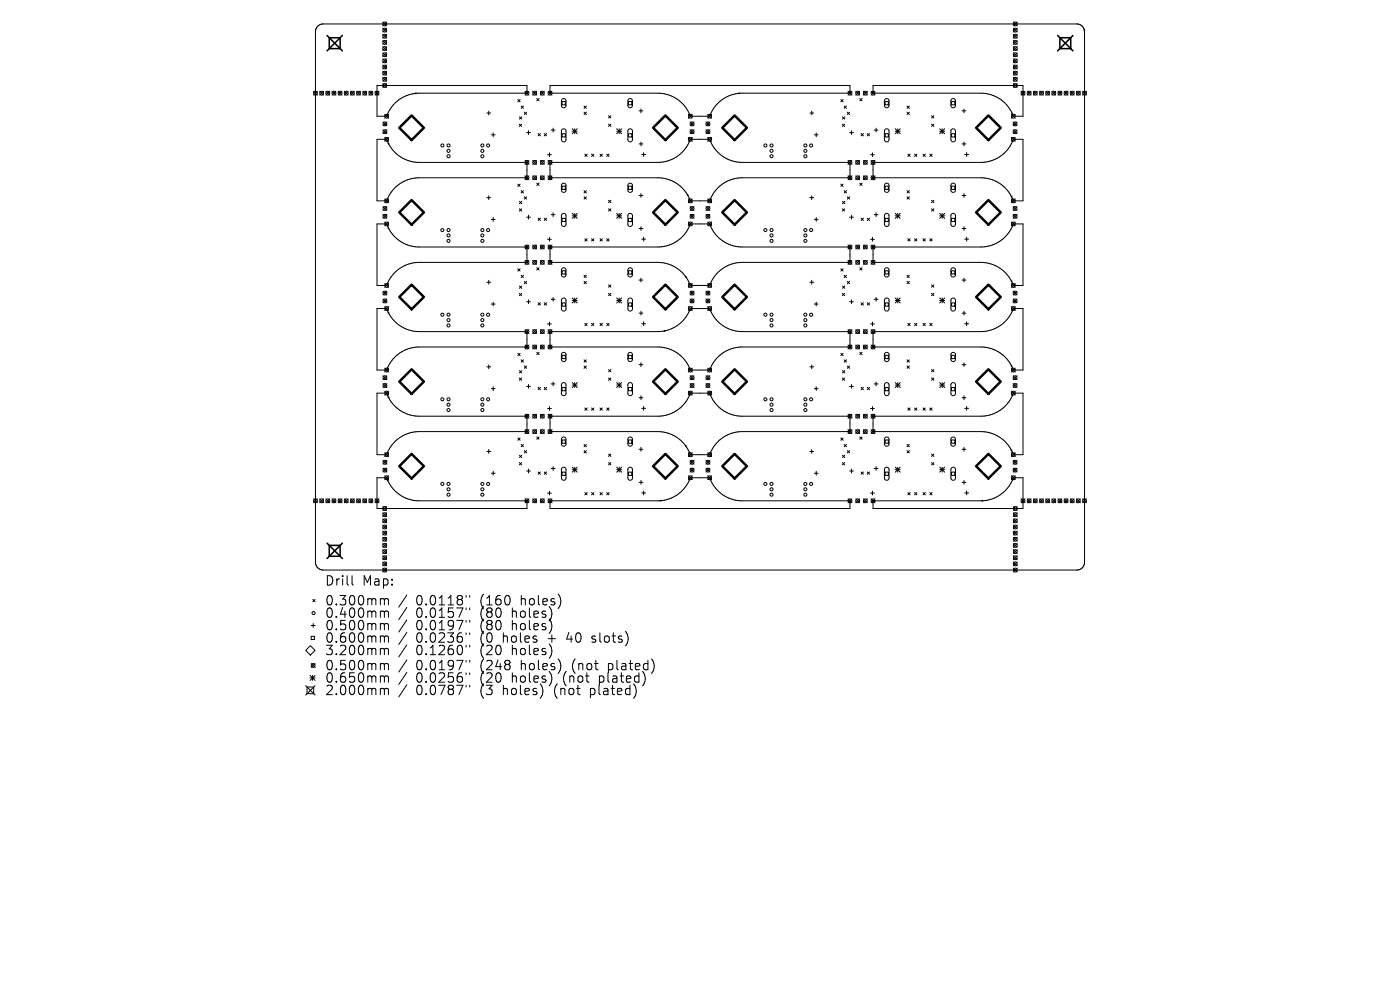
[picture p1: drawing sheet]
<svg xmlns="http://www.w3.org/2000/svg" width="297mm" height="210mm" viewBox="0 0 297 210" stroke-linecap="round" stroke-linejoin="round" font-family="sans-serif">
<defs><g id="words">
<g font-size="2.8">
<text x="68.8" y="124.5">Drill</text>
<text x="76.9" y="124.5">Map:</text>
<text x="68.8" y="128.7">0.300mm</text>
<text x="68.8" y="131.3">0.400mm</text>
<text x="88.3" y="128.7">0.0118&quot;</text>
<text x="88.3" y="131.3">0.0157&quot;</text>
<text x="102" y="128.7">(160</text>
<text x="102" y="131.3">(80</text>
<text x="108.9" y="131.3">holes)</text>
<text x="110.8" y="128.7">holes)</text>
<text x="68.8" y="134">0.500mm</text>
<text x="68.8" y="136.6">0.600mm</text>
<text x="88.3" y="134">0.0197&quot;</text>
<text x="88.3" y="136.6">0.0236&quot;</text>
<text x="102" y="134">(80</text>
<text x="102" y="136.6">(0</text>
<text x="107" y="136.6">holes</text>
<text x="108.9" y="134">holes)</text>
<text x="116.7" y="136.6">+</text>
<text x="120.9" y="136.6">40</text>
<text x="126.4" y="136.6">slots)</text>
<text x="68.8" y="139.3">3.200mm</text>
<text x="68.8" y="142.5">0.500mm</text>
<text x="88.3" y="139.3">0.1260&quot;</text>
<text x="88.3" y="142.5">0.0197&quot;</text>
<text x="102" y="139.3">(20</text>
<text x="102" y="142.5">(248</text>
<text x="108.9" y="139.3">holes)</text>
<text x="110.8" y="142.5">holes)</text>
<text x="121.8" y="142.5">(not</text>
<text x="129.7" y="142.5">plated)</text>
<text x="68.8" y="145.1">0.650mm</text>
<text x="68.8" y="147.7">2.000mm</text>
<text x="88.3" y="145.1">0.0256&quot;</text>
<text x="88.3" y="147.7">0.0787&quot;</text>
<text x="102" y="145.1">(20</text>
<text x="102" y="147.7">(3</text>
<text x="107" y="147.7">holes)</text>
<text x="108.9" y="145.1">holes)</text>
<text x="118" y="147.7">(not</text>
<text x="119.9" y="145.1">(not</text>
<text x="125.9" y="147.7">plated)</text>
<text x="127.8" y="145.1">plated)</text>
</g>
</g></defs>
<g fill="none" stroke="#000" stroke-width=".21">
<path d="M66.5 19.4l.8 .8M67.3 19.4l-.8 .8M67.4 5.6l.5-.4 .7-.1h159.8a1.63 1.63 0 0 1 1.7 1.6v112.6a1.63 1.63 0 0 1-1.7 1.6h-159.8a1.63 1.63 0 0 1-1.7-1.6v-112.6l.1-.6zM67.8 19.4l.8 .8M68.6 19.4l-.8 .8M69.1 19.4l.8 .8M69.9 19.4l-.8 .8M70.4 19.4l.8 .8M71.2 19.4l-.8 .8M71.7 19.4l.9 .8M72.6 19.4l-.9 .8M73 19.4l.9 .8"/>
<path d="M73.9 19.4l-.9 .8M74.3 19.4l.9 .8M75.2 19.4l-.9 .8M75.7 19.4l.8 .8M76.5 19.4l-.8 .8M77 19.4l.8 .8M77.8 19.4l-.8 .8M78.3 19.4l.8 .8M79.1 19.4l-.8 .8M79.6 19.4l.8 .8M80 18.1h31.8v1.7h-22.9a7.3 7.3 0 0 0-6.9 4.9h-2zM80.4 19.4l-.8 .8"/>
<path d="M81.2 13.8l.8 .8M81.2 11.2l.8 .8M81.2 4.7l.8 .8M81.2 6l.8 .8M81.2 7.3l.8 .8M81.2 8.6l.8 .8M81.2 9.9l.8 .8M81.2 12.5l.8 .8M81.2 15.1l.8 .8M81.2 16.4l.8 .8M81.2 17.7l.8 .8M82 4.7l-.8 .8"/>
<path d="M82 6l-.8 .8M82 7.3l-.8 .8M82 8.6l-.8 .8M82 9.9l-.8 .8M82 11.2l-.8 .8M82 12.5l-.8 .8M82 13.8l-.8 .8M82 15.1l-.8 .8M82 16.4l-.8 .8M82 17.7l-.8 .8M111.4 19.4l.8 .8M112.2 19.4l-.8 .8"/>
<path d="M113 19.4l.8 .8M113.8 19.4l-.8 .8M114.6 19.4l.9 .8M115.5 19.4l-.9 .8M116.3 19.4l.8 .8M116.7 18.1h63.6v1.7h-22.8a7.3 7.3 0 0 0-6.9 4.9h-4.2a7.3 7.3 0 0 0-6.9-4.9h-22.8zM117.1 19.4l-.8 .8M179.9 19.4l.8 .8M180.7 19.4l-.8 .8M181.5 19.4l.9 .8M182.4 19.4l-.9 .8M183.2 19.4l.8 .8"/>
<path d="M184 19.4l-.8 .8M184.8 19.4l.8 .8M185.2 18.1h31.8v6.6h-2a7.3 7.3 0 0 0-6.9-4.9h-22.9zM185.6 19.4l-.8 .8M215 4.7l.8 .8M215 6l.8 .8M215 7.3l.8 .8M215 8.6l.8 .8M215 9.9l.8 .8M215 11.2l.8 .8M215 12.5l.8 .8M215 13.8l.8 .8"/>
<path d="M215 15.1l.8 .8M215 16.4l.8 .8M215 17.7l.8 .8M215.8 16.4l-.8 .8M215.8 6l-.8 .8M215.8 4.7l-.8 .8M215.8 7.3l-.8 .8M215.8 8.6l-.8 .8M215.8 9.9l-.8 .8M215.8 11.2l-.8 .8M215.8 12.5l-.8 .8M215.8 13.8l-.8 .8"/>
<path d="M215.8 15.1l-.8 .8M215.8 17.7l-.8 .8M216.6 19.4l.8 .8M217.4 19.4l-.8 .8M217.9 19.4l.8 .8M218.7 19.4l-.8 .8M219.2 19.4l.8 .8M220 19.4l-.8 .8M220.5 19.4l.8 .8M221.3 19.4l-.8 .8M221.8 19.4l.9 .8M222.7 19.4l-.9 .8"/>
<path d="M223.1 19.4l.9 .8M224 19.4l-.9 .8M224.4 19.4l.9 .8M225.3 19.4l-.9 .8M225.8 19.4l.8 .8M226.6 19.4l-.8 .8M227.1 19.4l.8 .8M227.9 19.4l-.8 .8M228.4 19.4l.8 .8M229.2 19.4l-.8 .8M229.7 19.4l.8 .8M230.5 19.4l-.8 .8"/>
<path d="M80 29.6h2a7.3 7.3 0 0 0 6.9 4.8h22.9v3.3h-22.9a7.3 7.3 0 0 0-6.9 4.9h-2zM81.2 25.9l.9 .8M81.2 27.5l.9 .8M81.6 24.3l.8 .8M81.6 29.1l.8 .9M82.1 25.9l-.9 .8M82.1 27.5l-.9 .8M82.4 24.3l-.8 .8M82.4 29.1l-.8 .9M103.3 24h.8M103.7 23.6v.8M104.2 28.6h.8"/>
<path d="M104.6 28.2v.8M109.8 21.1l.5 .5M109.8 39.1l.5 .5M110.2 26.3l.5 .5M110.2 24.8l.5 .5M110.3 21.1l-.5 .5M110.3 39.1l-.5 .5M110.6 22.5l.4 .5M110.7 26.3l-.5 .5M110.7 24.8l-.5 .5M111 22.5l-.4 .5M111.2 23.8l.5 .5"/>
<path d="M111.4 34l.8 .9M111.4 37.3l.8 .8M111.7 23.8l-.5 .5M111.7 28.1h.8M112.1 27.7v.8M112.2 34l-.8 .9M112.2 37.3l-.8 .8M113 34l.8 .9M113 37.3l.8 .8M113.8 34l-.8 .9M113.8 37.3l-.8 .8M113.9 20.9l.5 .5"/>
<path d="M113.9 38.8l.5 .5M114.2 28.3l.4 .5M114.4 20.9l-.5 .5M114.4 38.8l-.5 .5M114.6 28.3l-.4 .5M114.6 37.3l.9 .8M114.6 34l.9 .9M115.5 28.3l.5 .5M115.5 34l-.9 .9M115.5 37.3l-.9 .8M116 28.3l-.5 .5M116.2 32.8h.8"/>
<path d="M116.3 37.3l.8 .8M116.3 34l.8 .9M116.6 32.4v.8M116.7 34.4h22.8a7.3 7.3 0 0 0 6.9-4.8h4.2a7.3 7.3 0 0 0 6.9 4.8h22.8v3.3h-22.8a7.3 7.3 0 0 0-6.9 4.9h-4.2a7.3 7.3 0 0 0-6.9-4.9h-22.8zM116.9 27.6h.8M117.1 34l-.8 .9M117.1 37.3l-.8 .8M117.3 27.2v.8M119.2 21.5h.7v.7h-.7zM119.2 21.1l.5-.2 .4 .4v1.2l-.4 .3h-.4l-.2-.3v-1.1zM119.2 28.4h.7v.7h-.7zM119.2 27.5l.5-.2 .4 .4v2l-.4 .4-.4-.1-.2-.3v-1.9z"/>
<path d="M119.2 39.5h.7v.7h-.7zM119.2 39l.5-.1 .4 .3v1.2l-.4 .4-.4-.1-.2-.2v-1.2zM121.4 27.3l1.1 1.1M121.4 27.8h1.1M121.9 27.3v1.1M122.5 27.3l-1.1 1.1M123.9 22.5l.5 .5M123.9 23.8l.5 .5M124.1 32.7l.5 .5M124.4 22.5l-.5 .5M124.4 23.8l-.5 .5M124.6 32.7l-.5 .5"/>
<path d="M125.5 32.7l.5 .5M126 32.7l-.5 .5M127.3 32.7l.5 .5M127.8 32.7l-.5 .5M128.7 32.7l.5 .5M129.1 24.5l.5 .5M129.1 26.3l.5 .5M129.2 32.7l-.5 .5M129.6 24.5l-.5 .5M129.6 26.3l-.5 .5M130.8 27.8h1.1M130.8 27.3l1.1 1.1"/>
<path d="M131.4 27.3v1.1M131.9 27.3l-1.1 1.1M133.3 21.5h.7v.7h-.7zM133.3 21.1l.5-.2 .4 .4v1.2l-.4 .3h-.4l-.2-.3v-1.1zM133.3 28.4h.7v.7h-.7zM133.3 27.5l.5-.2 .4 .4v2l-.4 .4-.4-.1-.2-.3v-1.9zM133.3 39.5h.7v.7h-.7zM133.3 39l.5-.1 .4 .3v1.2l-.4 .4-.4-.1-.2-.2v-1.2zM135.6 23.5h.8M135.6 30.5h.8M136 23.1v.8M136 30.1v.8"/>
<path d="M136.1 32.8h.9M136.5 32.4v.8M146 24.3l.9 .8M146 29.1l.9 .9M146.4 25.9l.8 .8M146.4 27.5l.8 .8M146.9 24.3l-.9 .8M146.9 29.1l-.9 .9M147.2 25.9l-.8 .8M147.2 27.5l-.8 .8M149.8 25.9l.8 .8M149.8 27.5l.8 .8"/>
<path d="M150.1 24.3l.9 .8M150.1 29.1l.9 .9M150.6 25.9l-.8 .8M150.6 27.5l-.8 .8M151 29.1l-.9 .9M151 24.3l-.9 .8M171.8 24h.8M172.2 23.6v.8M172.7 28.6h.9M173.2 28.2v.8M178.4 21.1l.5 .5M178.4 39.1l.5 .5"/>
<path d="M178.7 26.3l.5 .5M178.7 24.8l.5 .5M178.9 21.1l-.5 .5M178.9 39.1l-.5 .5M179.1 22.5l.5 .5M179.2 26.3l-.5 .5M179.2 24.8l-.5 .5M179.6 22.5l-.5 .5M179.8 23.8l.4 .5M179.9 34l.8 .9M179.9 37.3l.8 .8M180.2 23.8l-.4 .5"/>
<path d="M180.2 28.1h.9M180.6 27.7v.8M180.7 37.3l-.8 .8M180.7 34l-.8 .9M181.5 34l.9 .9M181.5 37.3l.9 .8M182.4 37.3l-.9 .8M182.4 34l-.9 .9M182.4 20.9l.5 .5M182.4 38.8l.5 .5M182.7 28.3l.5 .5M182.9 20.9l-.5 .5"/>
<path d="M182.9 38.8l-.5 .5M183.2 28.3l-.5 .5M183.2 37.3l.8 .8M183.2 34l.8 .9M184 28.3l.5 .5M184 34l-.8 .9M184 37.3l-.8 .8M184.5 28.3l-.5 .5M184.7 32.8h.8M184.8 37.3l.8 .8M184.8 34l.8 .9M185.1 32.4v.8"/>
<path d="M185.2 34.4h22.9a7.3 7.3 0 0 0 6.9-4.8h2v13h-2a7.3 7.3 0 0 0-6.9-4.9h-22.9zM185.5 27.6h.8M185.6 34l-.8 .9M185.6 37.3l-.8 .8M185.9 27.2v.8M187.8 21.5h.7v.7h-.7zM187.8 21.1l.4-.2 .4 .4v1.2l-.4 .3h-.3l-.3-.3v-1.1zM187.8 28.4h.7v.7h-.7zM187.8 27.5l.4-.2 .4 .4v2l-.4 .4-.4-.1-.2-.3v-1.9zM187.8 39.5h.7v.7h-.7zM187.8 39l.4-.1 .4 .3v1.2l-.4 .4-.3-.1-.3-.2v-1.2zM189.9 27.8h1.1"/>
<path d="M189.9 27.3l1.1 1.1M190.4 27.3v1.1M191 27.3l-1.1 1.1M192.4 22.5l.5 .5M192.4 23.8l.5 .5M192.6 32.7l.5 .5M192.9 22.5l-.5 .5M192.9 23.8l-.5 .5M193.1 32.7l-.5 .5M194 32.7l.5 .5M194.5 32.7l-.5 .5M195.8 32.7l.5 .5"/>
<path d="M196.3 32.7l-.5 .5M197.2 32.7l.5 .5M197.6 24.5l.5 .5M197.6 26.3l.5 .5M197.7 32.7l-.5 .5M198.1 24.5l-.5 .5M198.1 26.3l-.5 .5M199.3 27.8h1.1M199.3 27.3l1.1 1.1M199.9 27.3v1.1M200.4 27.3l-1.1 1.1M201.9 21.5h.7v.7h-.7z"/>
<path d="M201.9 21.1l.4-.2 .4 .4v1.2l-.4 .3h-.3l-.3-.3v-1.1zM201.9 28.4h.7v.7h-.7zM201.9 27.5l.4-.2 .4 .4v2l-.4 .4-.4-.1-.2-.3v-1.9zM201.9 39.5h.7v.7h-.7zM201.9 39l.4-.1 .4 .3v1.2l-.4 .4-.3-.1-.3-.2v-1.2zM204.1 23.5h.8M204.1 30.5h.8M204.5 23.1v.8M204.5 30.1v.8M204.7 32.8h.8M205.1 32.4v.8M214.6 24.3l.8 .8"/>
<path d="M214.6 29.1l.8 .9M214.9 25.9l.9 .8M214.9 27.5l.9 .8M215.4 24.3l-.8 .8M215.4 29.1l-.8 .9M215.8 25.9l-.9 .8M215.8 27.5l-.9 .8M80 47.5h2a7.3 7.3 0 0 0 6.9 4.9h22.9v3.3h-22.9a7.3 7.3 0 0 0-6.9 4.9h-2zM81.2 43.8l.9 .8M81.2 45.5l.9 .8M81.6 42.2l.8 .8M81.6 47.1l.8 .8"/>
<path d="M82.1 43.8l-.9 .8M82.1 45.5l-.9 .8M82.4 42.2l-.8 .8M82.4 47.1l-.8 .8M103.3 41.9h.8M103.3 59.9h.8M103.7 41.5v.8M103.7 59.5v.8M104.2 46.5h.8M104.6 46.1v.9M109.8 57l.5 .5M110.2 44.3l.5 .5"/>
<path d="M110.2 42.7l.5 .5M110.3 57l-.5 .5M110.6 40.4l.4 .5M110.6 58.4l.4 .5M110.7 44.3l-.5 .5M110.7 42.7l-.5 .5M111 40.4l-.4 .5M111 58.4l-.4 .5M111.2 41.7l.5 .5M111.2 59.7l.5 .5M111.4 52l.8 .8M111.4 55.3l.8 .8"/>
<path d="M111.7 41.7l-.5 .5M111.7 59.7l-.5 .5M111.7 46.1h.8M112.1 45.7v.8M112.2 52l-.8 .8M112.2 55.3l-.8 .8M113 52l.8 .8M113 55.3l.8 .8M113.8 52l-.8 .8M113.8 55.3l-.8 .8M113.9 56.8l.5 .5M114.2 46.3l.4 .5"/>
<path d="M114.4 56.8l-.5 .5M114.6 46.3l-.4 .5M114.6 55.3l.9 .8M114.6 52l.9 .8M115.5 46.3l.5 .5M115.5 52l-.9 .8M115.5 55.3l-.9 .8M116 46.3l-.5 .5M116.2 50.8h.8M116.3 52l.8 .8M116.3 55.3l.8 .8M116.6 50.4v.8"/>
<path d="M116.7 52.4h22.8a7.3 7.3 0 0 0 6.9-4.9h4.2a7.3 7.3 0 0 0 6.9 4.9h22.8v3.3h-22.8a7.3 7.3 0 0 0-6.9 4.9h-4.2a7.3 7.3 0 0 0-6.9-4.9h-22.8zM116.9 45.5h.8M117.1 52l-.8 .8M117.1 55.3l-.8 .8M117.3 45.1v.9M119.2 46.3h.7v.7h-.7zM119.2 45.4l.5-.1 .4 .4v1.9l-.4 .4h-.4l-.2-.4v-1.9zM119.2 57.4h.7v.7h-.7zM119.2 56.9l.5-.1 .4 .4v1.2l-.4 .3h-.4l-.2-.3v-1.2zM121.4 45.3l1.1 1M121.4 45.8h1.1M121.9 45.3v1"/>
<path d="M122.5 45.3l-1.1 1M123.9 40.4l.5 .5M123.9 41.7l.5 .5M123.9 58.4l.5 .5M123.9 59.7l.5 .5M124.1 50.6l.5 .5M124.4 40.4l-.5 .5M124.4 41.7l-.5 .5M124.4 58.4l-.5 .5M124.4 59.7l-.5 .5M124.6 50.6l-.5 .5M125.5 50.6l.5 .5"/>
<path d="M126 50.6l-.5 .5M127.3 50.6l.5 .5M127.8 50.6l-.5 .5M128.7 50.6l.5 .5M129.1 42.5l.5 .5M129.1 44.3l.5 .5M129.2 50.6l-.5 .5M129.6 42.5l-.5 .5M129.6 44.3l-.5 .5M130.8 45.8h1.1M130.8 45.3l1.1 1M131.4 45.3v1"/>
<path d="M131.9 45.3l-1.1 1M133.3 46.3h.7v.7h-.7zM133.3 45.4l.5-.1 .4 .4v1.9l-.4 .4h-.4l-.2-.4v-1.9zM133.3 57.4h.7v.7h-.7zM133.3 56.9l.5-.1 .4 .4v1.2l-.4 .3h-.4l-.2-.3v-1.2zM135.6 41.5h.8M135.6 59.4h.8M135.6 48.5h.8M136 41.1v.8M136 59v.8M136 48.1v.8M136.1 50.7h.9"/>
<path d="M136.5 50.3v.8M146 42.2l.9 .8M146 47.1l.9 .8M146.4 43.8l.8 .8M146.4 45.5l.8 .8M146.9 42.2l-.9 .8M146.9 47.1l-.9 .8M147.2 43.8l-.8 .8M147.2 45.5l-.8 .8M149.8 43.8l.8 .8M149.8 45.5l.8 .8M150.1 42.2l.9 .8"/>
<path d="M150.1 47.1l.9 .8M150.6 43.8l-.8 .8M150.6 45.5l-.8 .8M151 42.2l-.9 .8M151 47.1l-.9 .8M171.8 41.9h.8M171.8 59.9h.8M172.2 41.5v.8M172.2 59.5v.8M172.7 46.5h.9M173.2 46.1v.9M178.4 57l.5 .5"/>
<path d="M178.7 44.3l.5 .5M178.7 42.7l.5 .5M178.9 57l-.5 .5M179.1 40.4l.5 .5M179.1 58.4l.5 .5M179.2 44.3l-.5 .5M179.2 42.7l-.5 .5M179.6 40.4l-.5 .5M179.6 58.4l-.5 .5M179.8 41.7l.4 .5M179.8 59.7l.4 .5M179.9 52l.8 .8"/>
<path d="M179.9 55.3l.8 .8M180.2 59.7l-.4 .5M180.2 41.7l-.4 .5M180.2 46.1h.9M180.6 45.7v.8M180.7 52l-.8 .8M180.7 55.3l-.8 .8M181.5 52l.9 .8M181.5 55.3l.9 .8M182.4 52l-.9 .8M182.4 55.3l-.9 .8M182.4 56.8l.5 .5"/>
<path d="M182.7 46.3l.5 .5M182.9 56.8l-.5 .5M183.2 46.3l-.5 .5M183.2 55.3l.8 .8M183.2 52l.8 .8M184 46.3l.5 .5M184 52l-.8 .8M184 55.3l-.8 .8M184.5 46.3l-.5 .5M184.7 50.8h.8M184.8 55.3l.8 .8M184.8 52l.8 .8"/>
<path d="M185.1 50.4v.8M185.2 52.4h22.9a7.3 7.3 0 0 0 6.9-4.9h2v13.1h-2a7.3 7.3 0 0 0-6.9-4.9h-22.9zM185.5 45.5h.8M185.6 52l-.8 .8M185.6 55.3l-.8 .8M185.9 45.1v.9M187.8 46.3h.7v.7h-.7zM187.8 45.4l.4-.1 .4 .4v1.9l-.4 .4h-.4l-.2-.4v-1.9zM187.8 57.4h.7v.7h-.7zM187.8 56.9l.4-.1 .4 .4v1.2l-.4 .3h-.3l-.3-.3v-1.2zM189.9 45.8h1.1M189.9 45.3l1.1 1"/>
<path d="M190.4 45.3v1M191 45.3l-1.1 1M192.4 40.4l.5 .5M192.4 41.7l.5 .5M192.4 58.4l.5 .5M192.4 59.7l.5 .5M192.6 50.6l.5 .5M192.9 40.4l-.5 .5M192.9 41.7l-.5 .5M192.9 58.4l-.5 .5M192.9 59.7l-.5 .5M193.1 50.6l-.5 .5"/>
<path d="M194 50.6l.5 .5M194.5 50.6l-.5 .5M195.8 50.6l.5 .5M196.3 50.6l-.5 .5M197.2 50.6l.5 .5M197.6 42.5l.5 .5M197.6 44.3l.5 .5M197.7 50.6l-.5 .5M198.1 42.5l-.5 .5M198.1 44.3l-.5 .5M199.3 45.8h1.1M199.3 45.3l1.1 1"/>
<path d="M199.9 45.3v1M200.4 45.3l-1.1 1M201.9 46.3h.7v.7h-.7zM201.9 45.4l.4-.1 .4 .4v1.9l-.4 .4h-.4l-.2-.4v-1.9zM201.9 57.4h.7v.7h-.7zM201.9 56.9l.4-.1 .4 .4v1.2l-.4 .3h-.3l-.3-.3v-1.2zM204.1 41.5h.8M204.1 59.4h.8M204.1 48.5h.8M204.5 41.1v.8M204.5 59v.8M204.5 48.1v.8"/>
<path d="M204.7 50.7h.8M205.1 50.3v.8M214.6 42.2l.8 .8M214.6 47.1l.8 .8M214.9 43.8l.9 .8M214.9 45.5l.9 .8M215.4 42.2l-.8 .8M215.4 47.1l-.8 .8M215.8 43.8l-.9 .8M215.8 45.5l-.9 .8M80 65.4h2a7.3 7.3 0 0 0 6.9 4.9h22.9v3.3h-22.9a7.3 7.3 0 0 0-6.9 4.9h-2zM81.2 61.8l.9 .8"/>
<path d="M81.2 63.4l.9 .8M81.2 79.7l.9 .8M81.6 60.1l.8 .9M81.6 65l.8 .9M81.6 78.1l.8 .8M82.1 61.8l-.9 .8M82.1 63.4l-.9 .8M82.1 79.7l-.9 .8M82.4 78.1l-.8 .8M82.4 60.1l-.8 .9M82.4 65l-.8 .9M103.3 77.8h.8"/>
<path d="M103.7 77.4v.8M104.2 64.5h.8M104.6 64.1v.8M109.8 75l.5 .4M110.2 62.2l.5 .5M110.2 60.7l.5 .5M110.2 78.6l.5 .5M110.3 75l-.5 .4M110.6 76.3l.4 .5M110.7 62.2l-.5 .5M110.7 60.7l-.5 .5M110.7 78.6l-.5 .5"/>
<path d="M111 76.3l-.4 .5M111.2 77.6l.5 .5M111.4 69.9l.8 .9M111.4 73.2l.8 .8M111.7 77.6l-.5 .5M111.7 64h.8M112.1 63.6v.8M112.2 69.9l-.8 .9M112.2 73.2l-.8 .8M113 69.9l.8 .9M113 73.2l.8 .8M113.8 69.9l-.8 .9"/>
<path d="M113.8 73.2l-.8 .8M113.9 74.7l.5 .5M114.2 64.2l.4 .5M114.4 74.7l-.5 .5M114.6 64.2l-.4 .5M114.6 73.2l.9 .8M114.6 69.9l.9 .9M115.5 64.2l.5 .5M115.5 69.9l-.9 .9M115.5 73.2l-.9 .8M116 64.2l-.5 .5M116.2 68.7h.8"/>
<path d="M116.3 73.2l.8 .8M116.3 69.9l.8 .9M116.6 68.3v.8M116.7 70.3h22.8a7.3 7.3 0 0 0 6.9-4.9h4.2a7.3 7.3 0 0 0 6.9 4.9h22.8v3.3h-22.8a7.3 7.3 0 0 0-6.9 4.9h-4.2a7.3 7.3 0 0 0-6.9-4.9h-22.8zM116.9 63.5h.8M117.1 69.9l-.8 .9M117.1 73.2l-.8 .8M117.3 63.1v.8M119.2 64.3h.7v.6h-.7zM119.2 63.4l.6-.2 .3 .4v2l-.4 .4-.4-.1-.2-.3v-1.9zM119.2 75.4h.7v.7h-.7zM119.2 74.9l.5-.1 .4 .3v1.2l-.4 .4-.4-.1-.2-.3v-1.1z"/>
<path d="M121.4 63.2l1.1 1.1M121.4 63.7h1.1M121.9 63.2v1.1M122.5 63.2l-1.1 1.1M123.9 76.3l.5 .5M123.9 77.6l.5 .5M124.1 68.6l.5 .5M124.4 76.3l-.5 .5M124.4 77.6l-.5 .5M124.6 68.6l-.5 .5M125.5 68.6l.5 .5M126 68.6l-.5 .5"/>
<path d="M127.3 68.6l.5 .5M127.8 68.6l-.5 .5M128.7 68.6l.5 .5M129.1 60.4l.5 .5M129.1 62.2l.5 .5M129.1 78.4l.5 .5M129.2 68.6l-.5 .5M129.6 60.4l-.5 .5M129.6 62.2l-.5 .5M129.6 78.4l-.5 .5M130.8 63.7h1.1M130.8 63.2l1.1 1.1"/>
<path d="M131.4 63.2v1.1M131.9 63.2l-1.1 1.1M133.3 64.3h.7v.6h-.7zM133.3 63.4l.6-.2 .3 .4v2l-.4 .4-.4-.1-.2-.3v-1.9zM133.3 75.4h.7v.7h-.7zM133.3 74.9l.5-.1 .4 .3v1.2l-.4 .4-.4-.1-.2-.3v-1.1zM135.6 77.4h.8M135.6 66.4h.8M136 76.9v.9M136 66v.8M136.1 68.7h.9M136.5 68.3v.8"/>
<path d="M146 78.1l.9 .8M146 60.1l.9 .9M146 65l.9 .9M146.4 61.8l.8 .8M146.4 63.4l.8 .8M146.4 79.7l.8 .8M146.9 60.1l-.9 .9M146.9 65l-.9 .9M146.9 78.1l-.9 .8M147.2 61.8l-.8 .8M147.2 63.4l-.8 .8M147.2 79.7l-.8 .8"/>
<path d="M149.8 61.8l.8 .8M149.8 63.4l.8 .8M149.8 79.7l.8 .8M150.1 60.1l.9 .9M150.1 65l.9 .9M150.1 78.1l.9 .8M150.6 61.8l-.8 .8M150.6 63.4l-.8 .8M150.6 79.7l-.8 .8M151 60.1l-.9 .9M151 78.1l-.9 .8M151 65l-.9 .9"/>
<path d="M171.8 77.8h.8M172.2 77.4v.8M172.7 64.5h.9M173.2 64.1v.8M178.4 75l.5 .4M178.7 62.2l.5 .5M178.7 60.7l.5 .5M178.7 78.6l.5 .5M178.9 75l-.5 .4M179.1 76.3l.5 .5M179.2 62.2l-.5 .5M179.2 60.7l-.5 .5"/>
<path d="M179.2 78.6l-.5 .5M179.6 76.3l-.5 .5M179.8 77.6l.4 .5M179.9 69.9l.8 .9M179.9 73.2l.8 .8M180.2 77.6l-.4 .5M180.2 64h.9M180.6 63.6v.8M180.7 69.9l-.8 .9M180.7 73.2l-.8 .8M181.5 69.9l.9 .9M181.5 73.2l.9 .8"/>
<path d="M182.4 69.9l-.9 .9M182.4 73.2l-.9 .8M182.4 74.7l.5 .5M182.7 64.2l.5 .5M182.9 74.7l-.5 .5M183.2 64.2l-.5 .5M183.2 69.9l.8 .9M183.2 73.2l.8 .8M184 64.2l.5 .5M184 69.9l-.8 .9M184 73.2l-.8 .8M184.5 64.2l-.5 .5"/>
<path d="M184.7 68.7h.8M184.8 73.2l.8 .8M184.8 69.9l.8 .9M185.1 68.3v.8M185.2 70.3h22.9a7.3 7.3 0 0 0 6.9-4.9h2v13.1h-2a7.3 7.3 0 0 0-6.9-4.9h-22.9zM185.5 63.5h.8M185.6 69.9l-.8 .9M185.6 73.2l-.8 .8M185.9 63.1v.8M187.8 64.3h.7v.6h-.7zM187.8 63.4l.5-.2 .3 .4v2l-.4 .4-.4-.1-.2-.3v-1.9zM187.8 75.4h.7v.7h-.7z"/>
<path d="M187.8 74.9l.4-.1 .4 .3v1.2l-.4 .4-.3-.1-.3-.3v-1.1zM189.9 63.7h1.1M189.9 63.2l1.1 1.1M190.4 63.2v1.1M191 63.2l-1.1 1.1M192.4 76.3l.5 .5M192.4 77.6l.5 .5M192.6 68.6l.5 .5M192.9 76.3l-.5 .5M192.9 77.6l-.5 .5M193.1 68.6l-.5 .5M194 68.6l.5 .5"/>
<path d="M194.5 68.6l-.5 .5M195.8 68.6l.5 .5M196.3 68.6l-.5 .5M197.2 68.6l.5 .5M197.6 60.4l.5 .5M197.6 62.2l.5 .5M197.6 78.4l.5 .5M197.7 68.6l-.5 .5M198.1 60.4l-.5 .5M198.1 62.2l-.5 .5M198.1 78.4l-.5 .5M199.3 63.7h1.1"/>
<path d="M199.3 63.2l1.1 1.1M199.9 63.2v1.1M200.4 63.2l-1.1 1.1M201.9 64.3h.7v.6h-.7zM201.9 63.4l.5-.2 .3 .4v2l-.4 .4-.4-.1-.2-.3v-1.9zM201.9 75.4h.7v.7h-.7zM201.9 74.9l.4-.1 .4 .3v1.2l-.4 .4-.3-.1-.3-.3v-1.1zM204.1 77.4h.8M204.1 66.4h.8M204.5 76.9v.9M204.5 66v.8M204.7 68.7h.8"/>
<path d="M205.1 68.3v.8M214.6 60.1l.8 .9M214.6 78.1l.8 .8M214.6 65l.8 .9M214.9 61.8l.9 .8M214.9 63.4l.9 .8M214.9 79.7l.9 .8M215.4 60.1l-.8 .9M215.4 65l-.8 .9M215.4 78.1l-.8 .8M215.8 61.8l-.9 .8M215.8 63.4l-.9 .8"/>
<path d="M215.8 79.7l-.9 .8M80 83.4h2a7.3 7.3 0 0 0 6.9 4.9h22.9v3.3h-22.9a7.3 7.3 0 0 0-6.9 4.8h-2zM81.2 81.4l.9 .8M81.2 97.7l.9 .8M81.2 99.3l.9 .8M81.6 83l.8 .8M81.6 96l.8 .9M82.1 97.7l-.9 .8M82.1 81.4l-.9 .8M82.1 99.3l-.9 .8M82.4 83l-.8 .8M82.4 96l-.8 .9"/>
<path d="M103.3 95.8h.8M103.7 95.4v.8M104.2 82.4h.8M104.6 82v.9M104.6 100v.8M109.8 92.9l.5 .5M110.2 80.2l.5 .5M110.2 98.1l.5 .5M110.2 96.6l.5 .5M110.3 92.9l-.5 .5M110.6 94.3l.4 .5M110.7 80.2l-.5 .5"/>
<path d="M110.7 98.1l-.5 .5M110.7 96.6l-.5 .5M111 94.3l-.4 .5M111.2 95.6l.5 .5M111.4 87.9l.8 .8M111.4 91.1l.8 .9M111.7 95.6l-.5 .5M111.7 82h.8M111.7 99.9h.8M112.1 81.6v.8M112.1 99.5v.8M112.2 87.9l-.8 .8"/>
<path d="M112.2 91.1l-.8 .9M113 87.9l.8 .8M113 91.1l.8 .9M113.8 87.9l-.8 .8M113.8 91.1l-.8 .9M113.9 92.7l.5 .5M114.2 82.2l.4 .5M114.4 92.7l-.5 .5M114.6 82.2l-.4 .5M114.6 87.9l.9 .8M114.6 91.1l.9 .9M115.5 82.2l.5 .5"/>
<path d="M115.5 87.9l-.9 .8M115.5 91.1l-.9 .9M116 82.2l-.5 .5M116.2 86.7h.8M116.3 91.1l.8 .9M116.3 87.9l.8 .8M116.6 86.3v.8M116.7 88.3h22.8a7.3 7.3 0 0 0 6.9-4.9h4.2a7.3 7.3 0 0 0 6.9 4.9h22.8v3.3h-22.8a7.3 7.3 0 0 0-6.9 4.8h-4.2a7.3 7.3 0 0 0-6.9-4.8h-22.8zM116.9 81.4h.8M116.9 99.4h.8M117.1 87.9l-.8 .8M117.1 91.1l-.8 .9"/>
<path d="M117.3 81v.8M117.3 99v.8M119.2 82.2h.7v.7h-.7zM119.2 81.3l.5-.1 .4 .4v1.9l-.4 .4-.4-.1-.2-.3v-1.9zM119.2 93.3h.7v.7h-.7zM119.2 92.8l.5-.1 .4 .4v1.2l-.4 .3h-.4l-.2-.3v-1.2zM119.2 99.3l.5-.2 .4 .4v2l-.4 .4-.4-.1-.2-.3v-1.9zM121.4 81.2l1.1 1M121.4 81.7h1.1M121.4 99.1l1.1 1.1M121.4 99.6h1.1M121.9 81.2v1"/>
<path d="M121.9 99.1v1.1M122.5 81.2l-1.1 1M122.5 99.1l-1.1 1.1M123.9 94.3l.5 .5M123.9 95.6l.5 .5M124.1 86.5l.5 .5M124.4 94.3l-.5 .5M124.4 95.6l-.5 .5M124.6 86.5l-.5 .5M125.5 86.5l.5 .5M126 86.5l-.5 .5M127.3 86.5l.5 .5"/>
<path d="M127.8 86.5l-.5 .5M128.7 86.5l.5 .5M129.1 80.2l.5 .5M129.1 96.3l.5 .5M129.1 98.1l.5 .5M129.2 86.5l-.5 .5M129.6 80.2l-.5 .5M129.6 96.3l-.5 .5M129.6 98.1l-.5 .5M130.8 81.7h1.1M130.8 99.6h1.1M130.8 81.2l1.1 1"/>
<path d="M130.8 99.1l1.1 1.1M131.4 81.2v1M131.4 99.1v1.1M131.9 81.2l-1.1 1M131.9 99.1l-1.1 1.1M133.3 82.2h.7v.7h-.7zM133.3 81.3l.5-.1 .4 .4v1.9l-.4 .4-.4-.1-.2-.3v-1.9zM133.3 93.3h.7v.7h-.7zM133.3 92.8l.5-.1 .4 .4v1.2l-.4 .3h-.4l-.2-.3v-1.2zM133.3 99.3l.5-.2 .4 .4v2l-.4 .4-.4-.1-.2-.3v-1.9zM135.6 95.3h.8M135.6 84.4h.8"/>
<path d="M136 94.9v.8M136 84v.8M136.1 86.6h.9M136.5 86.2v.8M146 96l.9 .9M146 83l.9 .8M146.4 97.7l.8 .8M146.4 81.4l.8 .8M146.4 99.3l.8 .8M146.9 83l-.9 .8M146.9 96l-.9 .9M147.2 81.4l-.8 .8"/>
<path d="M147.2 97.7l-.8 .8M147.2 99.3l-.8 .8M149.8 81.4l.8 .8M149.8 97.7l.8 .8M149.8 99.3l.8 .8M150.1 83l.9 .8M150.1 96l.9 .9M150.6 81.4l-.8 .8M150.6 97.7l-.8 .8M150.6 99.3l-.8 .8M151 96l-.9 .9M151 83l-.9 .8"/>
<path d="M171.8 95.8h.8M172.2 95.4v.8M172.7 82.4h.9M173.2 82v.9M173.2 100v.8M178.4 92.9l.5 .5M178.7 80.2l.5 .5M178.7 98.1l.5 .5M178.7 96.6l.5 .5M178.9 92.9l-.5 .5M179.1 94.3l.5 .5M179.2 80.2l-.5 .5"/>
<path d="M179.2 98.1l-.5 .5M179.2 96.6l-.5 .5M179.6 94.3l-.5 .5M179.8 95.6l.4 .5M179.9 87.9l.8 .8M179.9 91.1l.8 .9M180.2 95.6l-.4 .5M180.2 82h.9M180.2 99.9h.9M180.6 81.6v.8M180.6 99.5v.8M180.7 87.9l-.8 .8"/>
<path d="M180.7 91.1l-.8 .9M181.5 87.9l.9 .8M181.5 91.1l.9 .9M182.4 87.9l-.9 .8M182.4 91.1l-.9 .9M182.4 92.7l.5 .5M182.7 82.2l.5 .5M182.9 92.7l-.5 .5M183.2 82.2l-.5 .5M183.2 91.1l.8 .9M183.2 87.9l.8 .8M184 82.2l.5 .5"/>
<path d="M184 87.9l-.8 .8M184 91.1l-.8 .9M184.5 82.2l-.5 .5M184.7 86.7h.8M184.8 91.1l.8 .9M184.8 87.9l.8 .8M185.1 86.3v.8M185.2 88.3h22.9a7.3 7.3 0 0 0 6.9-4.9h2v13h-2a7.3 7.3 0 0 0-6.9-4.8h-22.9zM185.5 81.4h.8M185.5 99.4h.8M185.6 87.9l-.8 .8M185.6 91.1l-.8 .9"/>
<path d="M185.9 81v.8M185.9 99v.8M187.8 82.2h.7v.7h-.7zM187.8 81.3l.4-.1 .4 .4v1.9l-.4 .4-.4-.1-.2-.3v-1.9zM187.8 93.3h.7v.7h-.7zM187.8 92.8l.4-.1 .4 .4v1.2l-.4 .3h-.3l-.3-.3v-1.2zM187.8 99.3l.4-.2 .4 .4v2l-.4 .4-.4-.1-.2-.3v-1.9zM189.9 81.7h1.1M189.9 99.6h1.1M189.9 81.2l1.1 1M189.9 99.1l1.1 1.1M190.4 81.2v1"/>
<path d="M190.4 99.1v1.1M191 81.2l-1.1 1M191 99.1l-1.1 1.1M192.4 94.3l.5 .5M192.4 95.6l.5 .5M192.6 86.5l.5 .5M192.9 94.3l-.5 .5M192.9 95.6l-.5 .5M193.1 86.5l-.5 .5M194 86.5l.5 .5M194.5 86.5l-.5 .5M195.8 86.5l.5 .5"/>
<path d="M196.3 86.5l-.5 .5M197.2 86.5l.5 .5M197.6 80.2l.5 .5M197.6 96.3l.5 .5M197.6 98.1l.5 .5M197.7 86.5l-.5 .5M198.1 80.2l-.5 .5M198.1 96.3l-.5 .5M198.1 98.1l-.5 .5M199.3 81.7h1.1M199.3 99.6h1.1M199.3 81.2l1.1 1"/>
<path d="M199.3 99.1l1.1 1.1M199.9 81.2v1M199.9 99.1v1.1M200.4 81.2l-1.1 1M200.4 99.1l-1.1 1.1M201.9 82.2h.7v.7h-.7zM201.9 81.3l.4-.1 .4 .4v1.9l-.4 .4-.4-.1-.2-.3v-1.9zM201.9 93.3h.7v.7h-.7zM201.9 92.8l.4-.1 .4 .4v1.2l-.4 .3h-.3l-.3-.3v-1.2zM201.9 99.3l.4-.2 .4 .4v2l-.4 .4-.4-.1-.2-.3v-1.9zM204.1 95.3h.8M204.1 84.4h.8"/>
<path d="M204.5 94.9v.8M204.5 84v.8M204.7 86.6h.8M205.1 86.2v.8M214.6 83l.8 .8M214.6 96l.8 .9M214.9 81.4l.9 .8M214.9 97.7l.9 .8M214.9 99.3l.9 .8M215.4 83l-.8 .8M215.4 96l-.8 .9M215.8 81.4l-.9 .8"/>
<path d="M215.8 97.7l-.9 .8M215.8 99.3l-.9 .8M66.5 105.8l.8 .8M67.3 105.8l-.8 .8M67.8 105.8l.8 .8M68.6 105.8l-.8 .8M69.1 105.8l.8 .8M69.9 105.8l-.8 .8M70.4 105.8l.8 .8M71.2 105.8l-.8 .8M71.7 105.8l.9 .8M72.6 105.8l-.9 .8"/>
<path d="M73 105.8l.9 .8M73.9 105.8l-.9 .8M74.3 105.8l.9 .8M75.2 105.8l-.9 .8M75.7 105.8l.8 .8M76.5 105.8l-.8 .8M77 105.8l.8 .8M77.8 105.8l-.8 .8M78.3 105.8l.8 .8M79.1 105.8l-.8 .8M79.6 105.8l.8 .8M80 101.3h2a7.3 7.3 0 0 0 6.9 4.9h22.9v1.7h-31.8z"/>
<path d="M80.4 105.8l-.8 .8M81.2 119.2l.8 .8M81.2 117.9l.8 .8M81.2 115.3l.8 .8M81.2 112.7l.8 .8M81.2 111.4l.8 .8M81.2 108.8l.8 .8M81.2 107.5l.8 .8M81.2 110.1l.8 .8M81.2 114l.8 .8M81.2 116.6l.8 .8M81.6 100.9l.8 .9"/>
<path d="M82 108.8l-.8 .8M82 107.5l-.8 .8M82 110.1l-.8 .8M82 111.4l-.8 .8M82 112.7l-.8 .8M82 114l-.8 .8M82 115.3l-.8 .8M82 116.6l-.8 .8M82 117.9l-.8 .8M82 119.2l-.8 .8M82.4 100.9l-.8 .9M104.2 100.4h.8"/>
<path d="M111.4 105.8l.8 .8M112.2 105.8l-.8 .8M113 105.8l.8 .8M113.8 105.8l-.8 .8M114.2 100.1l.4 .5M114.6 100.1l-.4 .5M114.6 105.8l.9 .8M115.5 100.1l.5 .5M115.5 105.8l-.9 .8M116 100.1l-.5 .5M116.2 104.6h.8M116.3 105.8l.8 .8"/>
<path d="M116.6 104.2v.8M116.7 106.2h22.8a7.3 7.3 0 0 0 6.9-4.9h4.2a7.3 7.3 0 0 0 6.9 4.9h22.8v1.7h-63.6zM117.1 105.8l-.8 .8M119.2 100.1h.7v.7h-.7zM124.1 104.5l.5 .5M124.6 104.5l-.5 .5M125.5 104.5l.5 .5M126 104.5l-.5 .5M127.3 104.5l.5 .5M127.8 104.5l-.5 .5M128.7 104.5l.5 .5M129.2 104.5l-.5 .5"/>
<path d="M133.3 100.1h.7v.7h-.7zM135.6 102.3h.8M136 101.9v.8M136.1 104.6h.9M136.5 104.2v.8M146 100.9l.9 .9M146.9 100.9l-.9 .9M150.1 100.9l.9 .9M151 100.9l-.9 .9M172.7 100.4h.9M179.9 105.8l.8 .8M180.7 105.8l-.8 .8"/>
<path d="M181.5 105.8l.9 .8M182.4 105.8l-.9 .8M182.7 100.1l.5 .5M183.2 100.1l-.5 .5M183.2 105.8l.8 .8M184 100.1l.5 .5M184 105.8l-.8 .8M184.5 100.1l-.5 .5M184.7 104.6h.8M184.8 105.8l.8 .8M185.1 104.2v.8M185.2 106.2h22.9a7.3 7.3 0 0 0 6.9-4.9h2v6.6h-31.8z"/>
<path d="M185.6 105.8l-.8 .8M187.8 100.1h.7v.7h-.7zM192.6 104.5l.5 .5M193.1 104.5l-.5 .5M194 104.5l.5 .5M194.5 104.5l-.5 .5M195.8 104.5l.5 .5M196.3 104.5l-.5 .5M197.2 104.5l.5 .5M197.7 104.5l-.5 .5M201.9 100.1h.7v.7h-.7zM204.1 102.3h.8"/>
<path d="M204.5 101.9v.8M204.7 104.6h.8M205.1 104.2v.8M214.6 100.9l.8 .9M215 107.5l.8 .8M215 108.8l.8 .8M215 110.1l.8 .8M215 111.4l.8 .8M215 112.7l.8 .8M215 114l.8 .8M215 115.3l.8 .8M215 116.6l.8 .8"/>
<path d="M215 117.9l.8 .8M215 119.2l.8 .8M215.4 100.9l-.8 .9M215.8 107.5l-.8 .8M215.8 108.8l-.8 .8M215.8 110.1l-.8 .8M215.8 111.4l-.8 .8M215.8 112.7l-.8 .8M215.8 114l-.8 .8M215.8 115.3l-.8 .8M215.8 116.6l-.8 .8M215.8 117.9l-.8 .8"/>
<path d="M215.8 119.2l-.8 .8M216.6 105.8l.8 .8M217.4 105.8l-.8 .8M217.9 105.8l.8 .8M218.7 105.8l-.8 .8M219.2 105.8l.8 .8M220 105.8l-.8 .8M220.5 105.8l.8 .8M221.3 105.8l-.8 .8M221.8 105.8l.9 .8M222.7 105.8l-.9 .8M223.1 105.8l.9 .8"/>
<path d="M224 105.8l-.9 .8M224.4 105.8l.9 .8M225.3 105.8l-.9 .8M225.8 105.8l.8 .8M226.6 105.8l-.8 .8M227.1 105.8l.8 .8M227.9 105.8l-.8 .8M228.4 105.8l.8 .8M229.2 105.8l-.8 .8M229.7 105.8l.8 .8M230.5 105.8l-.8 .8M64.8 138l1-1 1 1-1 1z"/>
<path d="M66 135h.7v.7h-.7zM66 132.7h.8M66.4 127.2l.4 .4M66.4 132.3v.8M66.8 127.2l-.4 .4M74.7 122.1v1.7l.3 .3M81 127h.3l.2 .3M81 129.6h.3l.2 .3M81 132.3h.3l.2 .3M81 134.9h.3l.2 .3M81 137.5h.3l.2 .3M81.2 120.5l.8 .8"/>
<path d="M81.5 127.3l.3-.3 .5 .1 .1 1.2M81.5 127.3v1M81.5 129.9v1.1M81.5 132.6v1M81.5 135.2v1M81.5 137.8v1.1M81.5 129.9l.3-.3 .5 .1 .1 1.3M81.5 132.6l.3-.3 .5 .1 .1 1.2M81.5 135.2l.3-.3 .5 .1 .1 1.2M81.5 137.8l.3-.3 .5 .1 .1 1.3M82 120.5l-.8 .8M86.3 126.2l-1.7 2.6"/>
<path d="M86.3 128.9l-1.7 2.5M86.3 131.5l-1.7 2.6M86.3 134.1l-1.7 2.6M86.3 136.8l-1.7 2.6M86.3 140l-1.7 2.6M98.9 126.3v.4M98.9 129v.3M98.9 131.6v.4M98.9 134.2v.4M98.9 136.9v.4M99.6 126.3v.4M99.6 129v.3"/>
<path d="M99.6 131.6v.4M99.6 134.2v.4M99.6 136.9v.4M125.5 136.1l.2 .1M125.6 135v.5M215 120.5l.8 .8M215.8 120.5l-.8 .8M64.8 145.4l2 2M65.1 145.7h1.5v1.5h-1.5zM65.8 143.3l1 1M65.8 143.8h1M66 140.8l.8 .8"/>
<path d="M66.3 143.3v1M66.8 140.8l-.8 .8M66.8 143.3l-1 1M66.8 145.4l-2 2M81 140.7h.3l.2 .3M81 143.4h.3l.2 .3M81 146h.3l.2 .3M81.5 141v1.1M81.5 143.7v1M81.5 146.3v1.1M81.5 141l.3-.3 .5 .1 .1 1.3M81.5 143.7l.3-.3 .5 .1 .1 1.2"/>
<path d="M81.5 146.3l.3-.3 .5 .1 .1 1.3M86.3 142.6l-1.7 2.6M86.3 145.3l-1.7 2.5M98.9 140.1v.4M98.9 142.7v.4M98.9 145.4v.3M99.6 140.1v.4M99.6 142.7v.4M99.6 145.4v.3"/>
<circle cx="66.9" cy="19.8" r=".41"/>
<circle cx="68.2" cy="19.8" r=".41"/>
<circle cx="69.5" cy="19.8" r=".41"/>
<circle cx="70.8" cy="19.8" r=".41"/>
<circle cx="72.1" cy="19.8" r=".41"/>
<circle cx="73.5" cy="19.8" r=".41"/>
<circle cx="74.8" cy="19.8" r=".41"/>
<circle cx="76.1" cy="19.8" r=".41"/>
<circle cx="77.4" cy="19.8" r=".41"/>
<circle cx="78.7" cy="19.8" r=".41"/>
<circle cx="80" cy="19.8" r=".41"/>
<circle cx="81.6" cy="9" r=".41"/>
<circle cx="81.6" cy="15.5" r=".41"/>
<circle cx="81.6" cy="14.2" r=".41"/>
<circle cx="81.6" cy="6.4" r=".41"/>
<circle cx="81.6" cy="11.6" r=".41"/>
<circle cx="81.6" cy="12.9" r=".41"/>
<circle cx="81.6" cy="18.1" r=".41"/>
<circle cx="81.6" cy="5.1" r=".41"/>
<circle cx="81.6" cy="7.7" r=".41"/>
<circle cx="81.6" cy="16.8" r=".41"/>
<circle cx="81.6" cy="10.3" r=".41"/>
<circle cx="111.8" cy="19.8" r=".41"/>
<circle cx="113.4" cy="19.8" r=".41"/>
<circle cx="115.1" cy="19.8" r=".41"/>
<circle cx="116.7" cy="19.8" r=".41"/>
<circle cx="180.3" cy="19.8" r=".41"/>
<circle cx="181.9" cy="19.8" r=".41"/>
<circle cx="183.6" cy="19.8" r=".41"/>
<circle cx="185.2" cy="19.8" r=".41"/>
<circle cx="215.4" cy="9" r=".41"/>
<circle cx="215.4" cy="15.5" r=".41"/>
<circle cx="215.4" cy="14.2" r=".41"/>
<circle cx="215.4" cy="18.1" r=".41"/>
<circle cx="215.4" cy="12.9" r=".41"/>
<circle cx="215.4" cy="6.4" r=".41"/>
<circle cx="215.4" cy="10.3" r=".41"/>
<circle cx="215.4" cy="16.8" r=".41"/>
<circle cx="215.4" cy="5.1" r=".41"/>
<circle cx="215.4" cy="7.7" r=".41"/>
<circle cx="215.4" cy="11.6" r=".41"/>
<circle cx="217" cy="19.8" r=".41"/>
<circle cx="218.3" cy="19.8" r=".41"/>
<circle cx="219.6" cy="19.8" r=".41"/>
<circle cx="220.9" cy="19.8" r=".41"/>
<circle cx="222.2" cy="19.8" r=".41"/>
<circle cx="223.6" cy="19.8" r=".41"/>
<circle cx="224.9" cy="19.8" r=".41"/>
<circle cx="226.2" cy="19.8" r=".41"/>
<circle cx="227.5" cy="19.8" r=".41"/>
<circle cx="228.8" cy="19.8" r=".41"/>
<circle cx="230.1" cy="19.8" r=".41"/>
<circle cx="81.7" cy="26.3" r=".41"/>
<circle cx="81.7" cy="27.9" r=".41"/>
<circle cx="82" cy="29.6" r=".41"/>
<circle cx="82" cy="24.7" r=".41"/>
<circle cx="93.8" cy="30.9" r=".33"/>
<circle cx="95.1" cy="32" r=".33"/>
<circle cx="95.1" cy="30.9" r=".33"/>
<circle cx="95.1" cy="33.1" r=".33"/>
<circle cx="102.3" cy="32" r=".33"/>
<circle cx="102.3" cy="30.9" r=".33"/>
<circle cx="102.3" cy="33.1" r=".33"/>
<circle cx="103.6" cy="30.9" r=".33"/>
<circle cx="111.8" cy="34.4" r=".41"/>
<circle cx="111.8" cy="37.7" r=".41"/>
<circle cx="113.4" cy="34.4" r=".41"/>
<circle cx="113.4" cy="37.7" r=".41"/>
<circle cx="115.1" cy="37.7" r=".41"/>
<circle cx="115.1" cy="34.4" r=".41"/>
<circle cx="116.7" cy="34.4" r=".41"/>
<circle cx="116.7" cy="37.7" r=".41"/>
<circle cx="146.4" cy="29.6" r=".41"/>
<circle cx="146.4" cy="24.7" r=".41"/>
<circle cx="146.8" cy="26.3" r=".41"/>
<circle cx="146.8" cy="27.9" r=".41"/>
<circle cx="150.2" cy="26.3" r=".41"/>
<circle cx="150.2" cy="27.9" r=".41"/>
<circle cx="150.6" cy="29.6" r=".41"/>
<circle cx="150.6" cy="24.7" r=".41"/>
<circle cx="162.4" cy="30.9" r=".33"/>
<circle cx="163.7" cy="32" r=".33"/>
<circle cx="163.7" cy="30.9" r=".33"/>
<circle cx="163.7" cy="33.1" r=".33"/>
<circle cx="170.9" cy="32" r=".33"/>
<circle cx="170.9" cy="30.9" r=".33"/>
<circle cx="170.9" cy="33.1" r=".33"/>
<circle cx="172.1" cy="30.9" r=".33"/>
<circle cx="180.3" cy="37.7" r=".41"/>
<circle cx="180.3" cy="34.4" r=".41"/>
<circle cx="181.9" cy="37.7" r=".41"/>
<circle cx="181.9" cy="34.4" r=".41"/>
<circle cx="183.6" cy="37.7" r=".41"/>
<circle cx="183.6" cy="34.4" r=".41"/>
<circle cx="185.2" cy="37.7" r=".41"/>
<circle cx="185.2" cy="34.4" r=".41"/>
<circle cx="215" cy="29.6" r=".41"/>
<circle cx="215" cy="24.7" r=".41"/>
<circle cx="215.3" cy="26.3" r=".41"/>
<circle cx="215.3" cy="27.9" r=".41"/>
<circle cx="81.7" cy="44.2" r=".41"/>
<circle cx="81.7" cy="45.9" r=".41"/>
<circle cx="82" cy="42.6" r=".41"/>
<circle cx="82" cy="47.5" r=".41"/>
<circle cx="93.8" cy="48.8" r=".33"/>
<circle cx="95.1" cy="51.1" r=".33"/>
<circle cx="95.1" cy="48.8" r=".33"/>
<circle cx="95.1" cy="49.9" r=".33"/>
<circle cx="102.3" cy="51.1" r=".33"/>
<circle cx="102.3" cy="48.8" r=".33"/>
<circle cx="102.3" cy="49.9" r=".33"/>
<circle cx="103.6" cy="48.8" r=".33"/>
<circle cx="111.8" cy="52.4" r=".41"/>
<circle cx="111.8" cy="55.7" r=".41"/>
<circle cx="113.4" cy="52.4" r=".41"/>
<circle cx="113.4" cy="55.7" r=".41"/>
<circle cx="115.1" cy="55.7" r=".41"/>
<circle cx="115.1" cy="52.4" r=".41"/>
<circle cx="116.7" cy="52.4" r=".41"/>
<circle cx="116.7" cy="55.7" r=".41"/>
<circle cx="146.4" cy="42.6" r=".41"/>
<circle cx="146.4" cy="47.5" r=".41"/>
<circle cx="146.8" cy="44.2" r=".41"/>
<circle cx="146.8" cy="45.9" r=".41"/>
<circle cx="150.2" cy="45.9" r=".41"/>
<circle cx="150.2" cy="44.2" r=".41"/>
<circle cx="150.6" cy="42.6" r=".41"/>
<circle cx="150.6" cy="47.5" r=".41"/>
<circle cx="162.4" cy="48.8" r=".33"/>
<circle cx="163.7" cy="51.1" r=".33"/>
<circle cx="163.7" cy="48.8" r=".33"/>
<circle cx="163.7" cy="49.9" r=".33"/>
<circle cx="170.9" cy="51.1" r=".33"/>
<circle cx="170.9" cy="48.8" r=".33"/>
<circle cx="170.9" cy="49.9" r=".33"/>
<circle cx="172.1" cy="48.8" r=".33"/>
<circle cx="180.3" cy="52.4" r=".41"/>
<circle cx="180.3" cy="55.7" r=".41"/>
<circle cx="181.9" cy="52.4" r=".41"/>
<circle cx="181.9" cy="55.7" r=".41"/>
<circle cx="183.6" cy="55.7" r=".41"/>
<circle cx="183.6" cy="52.4" r=".41"/>
<circle cx="185.2" cy="55.7" r=".41"/>
<circle cx="185.2" cy="52.4" r=".41"/>
<circle cx="215" cy="42.6" r=".41"/>
<circle cx="215" cy="47.5" r=".41"/>
<circle cx="215.3" cy="44.2" r=".41"/>
<circle cx="215.3" cy="45.9" r=".41"/>
<circle cx="81.7" cy="63.8" r=".41"/>
<circle cx="81.7" cy="62.2" r=".41"/>
<circle cx="82" cy="78.5" r=".41"/>
<circle cx="82" cy="65.4" r=".41"/>
<circle cx="82" cy="60.6" r=".41"/>
<circle cx="93.8" cy="66.8" r=".33"/>
<circle cx="95.1" cy="67.9" r=".33"/>
<circle cx="95.1" cy="69" r=".33"/>
<circle cx="95.1" cy="66.8" r=".33"/>
<circle cx="102.3" cy="67.9" r=".33"/>
<circle cx="102.3" cy="69" r=".33"/>
<circle cx="102.3" cy="66.8" r=".33"/>
<circle cx="103.6" cy="66.8" r=".33"/>
<circle cx="111.8" cy="70.3" r=".41"/>
<circle cx="111.8" cy="73.6" r=".41"/>
<circle cx="113.4" cy="73.6" r=".41"/>
<circle cx="113.4" cy="70.3" r=".41"/>
<circle cx="115.1" cy="70.3" r=".41"/>
<circle cx="115.1" cy="73.6" r=".41"/>
<circle cx="116.7" cy="73.6" r=".41"/>
<circle cx="116.7" cy="70.3" r=".41"/>
<circle cx="146.4" cy="78.5" r=".41"/>
<circle cx="146.4" cy="60.6" r=".41"/>
<circle cx="146.4" cy="65.4" r=".41"/>
<circle cx="146.8" cy="62.2" r=".41"/>
<circle cx="146.8" cy="63.8" r=".41"/>
<circle cx="150.2" cy="62.2" r=".41"/>
<circle cx="150.2" cy="63.8" r=".41"/>
<circle cx="150.6" cy="78.5" r=".41"/>
<circle cx="150.6" cy="65.4" r=".41"/>
<circle cx="150.6" cy="60.6" r=".41"/>
<circle cx="162.4" cy="66.8" r=".33"/>
<circle cx="163.7" cy="67.9" r=".33"/>
<circle cx="163.7" cy="69" r=".33"/>
<circle cx="163.7" cy="66.8" r=".33"/>
<circle cx="170.9" cy="67.9" r=".33"/>
<circle cx="170.9" cy="69" r=".33"/>
<circle cx="170.9" cy="66.8" r=".33"/>
<circle cx="172.1" cy="66.8" r=".33"/>
<circle cx="180.3" cy="73.6" r=".41"/>
<circle cx="180.3" cy="70.3" r=".41"/>
<circle cx="181.9" cy="73.6" r=".41"/>
<circle cx="181.9" cy="70.3" r=".41"/>
<circle cx="183.6" cy="70.3" r=".41"/>
<circle cx="183.6" cy="73.6" r=".41"/>
<circle cx="185.2" cy="70.3" r=".41"/>
<circle cx="185.2" cy="73.6" r=".41"/>
<circle cx="215" cy="78.5" r=".41"/>
<circle cx="215" cy="65.4" r=".41"/>
<circle cx="215" cy="60.6" r=".41"/>
<circle cx="215.3" cy="63.8" r=".41"/>
<circle cx="215.3" cy="62.2" r=".41"/>
<circle cx="81.7" cy="99.7" r=".41"/>
<circle cx="81.7" cy="81.8" r=".41"/>
<circle cx="81.7" cy="80.1" r=".41"/>
<circle cx="81.7" cy="98.1" r=".41"/>
<circle cx="82" cy="83.4" r=".41"/>
<circle cx="82" cy="96.4" r=".41"/>
<circle cx="93.8" cy="84.7" r=".33"/>
<circle cx="95.1" cy="87" r=".33"/>
<circle cx="95.1" cy="84.7" r=".33"/>
<circle cx="95.1" cy="85.8" r=".33"/>
<circle cx="102.3" cy="87" r=".33"/>
<circle cx="102.3" cy="84.7" r=".33"/>
<circle cx="102.3" cy="85.8" r=".33"/>
<circle cx="103.6" cy="84.7" r=".33"/>
<circle cx="111.8" cy="88.3" r=".41"/>
<circle cx="111.8" cy="91.6" r=".41"/>
<circle cx="113.4" cy="88.3" r=".41"/>
<circle cx="113.4" cy="91.6" r=".41"/>
<circle cx="115.1" cy="91.6" r=".41"/>
<circle cx="115.1" cy="88.3" r=".41"/>
<circle cx="116.7" cy="91.6" r=".41"/>
<circle cx="116.7" cy="88.3" r=".41"/>
<circle cx="146.4" cy="96.4" r=".41"/>
<circle cx="146.4" cy="83.4" r=".41"/>
<circle cx="146.8" cy="99.7" r=".41"/>
<circle cx="146.8" cy="80.1" r=".41"/>
<circle cx="146.8" cy="81.8" r=".41"/>
<circle cx="146.8" cy="98.1" r=".41"/>
<circle cx="150.2" cy="99.7" r=".41"/>
<circle cx="150.2" cy="80.1" r=".41"/>
<circle cx="150.2" cy="98.1" r=".41"/>
<circle cx="150.2" cy="81.8" r=".41"/>
<circle cx="150.6" cy="96.4" r=".41"/>
<circle cx="150.6" cy="83.4" r=".41"/>
<circle cx="162.4" cy="84.7" r=".33"/>
<circle cx="163.7" cy="87" r=".33"/>
<circle cx="163.7" cy="84.7" r=".33"/>
<circle cx="163.7" cy="85.8" r=".33"/>
<circle cx="170.9" cy="87" r=".33"/>
<circle cx="170.9" cy="84.7" r=".33"/>
<circle cx="170.9" cy="85.8" r=".33"/>
<circle cx="172.1" cy="84.7" r=".33"/>
<circle cx="180.3" cy="91.6" r=".41"/>
<circle cx="180.3" cy="88.3" r=".41"/>
<circle cx="181.9" cy="91.6" r=".41"/>
<circle cx="181.9" cy="88.3" r=".41"/>
<circle cx="183.6" cy="88.3" r=".41"/>
<circle cx="183.6" cy="91.6" r=".41"/>
<circle cx="185.2" cy="88.3" r=".41"/>
<circle cx="185.2" cy="91.6" r=".41"/>
<circle cx="215" cy="96.4" r=".41"/>
<circle cx="215" cy="83.4" r=".41"/>
<circle cx="215.3" cy="99.7" r=".41"/>
<circle cx="215.3" cy="81.8" r=".41"/>
<circle cx="215.3" cy="98.1" r=".41"/>
<circle cx="215.3" cy="80.1" r=".41"/>
<circle cx="66.9" cy="106.2" r=".41"/>
<circle cx="68.2" cy="106.2" r=".41"/>
<circle cx="69.5" cy="106.2" r=".41"/>
<circle cx="70.8" cy="106.2" r=".41"/>
<circle cx="72.1" cy="106.2" r=".41"/>
<circle cx="73.5" cy="106.2" r=".41"/>
<circle cx="74.8" cy="106.2" r=".41"/>
<circle cx="76.1" cy="106.2" r=".41"/>
<circle cx="77.4" cy="106.2" r=".41"/>
<circle cx="78.7" cy="106.2" r=".41"/>
<circle cx="80" cy="106.2" r=".41"/>
<circle cx="81.6" cy="115.7" r=".41"/>
<circle cx="81.6" cy="110.5" r=".41"/>
<circle cx="81.6" cy="117" r=".41"/>
<circle cx="81.6" cy="107.9" r=".41"/>
<circle cx="81.6" cy="113.1" r=".41"/>
<circle cx="81.6" cy="111.8" r=".41"/>
<circle cx="81.6" cy="118.3" r=".41"/>
<circle cx="81.6" cy="119.6" r=".41"/>
<circle cx="81.6" cy="114.4" r=".41"/>
<circle cx="81.6" cy="109.2" r=".41"/>
<circle cx="82" cy="101.3" r=".41"/>
<circle cx="93.8" cy="102.6" r=".33"/>
<circle cx="95.1" cy="104.9" r=".33"/>
<circle cx="95.1" cy="102.6" r=".33"/>
<circle cx="95.1" cy="103.8" r=".33"/>
<circle cx="102.3" cy="104.9" r=".33"/>
<circle cx="102.3" cy="102.6" r=".33"/>
<circle cx="102.3" cy="103.8" r=".33"/>
<circle cx="103.6" cy="102.6" r=".33"/>
<circle cx="111.8" cy="106.2" r=".41"/>
<circle cx="113.4" cy="106.2" r=".41"/>
<circle cx="115.1" cy="106.2" r=".41"/>
<circle cx="116.7" cy="106.2" r=".41"/>
<circle cx="146.4" cy="101.3" r=".41"/>
<circle cx="150.6" cy="101.3" r=".41"/>
<circle cx="162.4" cy="102.6" r=".33"/>
<circle cx="163.7" cy="104.9" r=".33"/>
<circle cx="163.7" cy="102.6" r=".33"/>
<circle cx="163.7" cy="103.8" r=".33"/>
<circle cx="170.9" cy="104.9" r=".33"/>
<circle cx="170.9" cy="102.6" r=".33"/>
<circle cx="170.9" cy="103.8" r=".33"/>
<circle cx="172.1" cy="102.6" r=".33"/>
<circle cx="180.3" cy="106.2" r=".41"/>
<circle cx="181.9" cy="106.2" r=".41"/>
<circle cx="183.6" cy="106.2" r=".41"/>
<circle cx="185.2" cy="106.2" r=".41"/>
<circle cx="215" cy="101.3" r=".41"/>
<circle cx="215.4" cy="115.7" r=".41"/>
<circle cx="215.4" cy="110.5" r=".41"/>
<circle cx="215.4" cy="117" r=".41"/>
<circle cx="215.4" cy="107.9" r=".41"/>
<circle cx="215.4" cy="111.8" r=".41"/>
<circle cx="215.4" cy="113.1" r=".41"/>
<circle cx="215.4" cy="118.3" r=".41"/>
<circle cx="215.4" cy="119.6" r=".41"/>
<circle cx="215.4" cy="109.2" r=".41"/>
<circle cx="215.4" cy="114.4" r=".41"/>
<circle cx="217" cy="106.2" r=".41"/>
<circle cx="218.3" cy="106.2" r=".41"/>
<circle cx="219.6" cy="106.2" r=".41"/>
<circle cx="220.9" cy="106.2" r=".41"/>
<circle cx="222.2" cy="106.2" r=".41"/>
<circle cx="223.6" cy="106.2" r=".41"/>
<circle cx="224.9" cy="106.2" r=".41"/>
<circle cx="226.2" cy="106.2" r=".41"/>
<circle cx="227.5" cy="106.2" r=".41"/>
<circle cx="228.8" cy="106.2" r=".41"/>
<circle cx="230.1" cy="106.2" r=".41"/>
<circle cx="66.5" cy="130" r=".33"/>
<circle cx="81.6" cy="120.9" r=".41"/>
<circle cx="215.4" cy="120.9" r=".41"/>
<circle cx="66.4" cy="141.2" r=".41"/>
</g>
<g fill="#000" stroke="#000" stroke-width=".21">
<circle cx="88.2" cy="19.8" r=".08"/>
<circle cx="156.7" cy="19.8" r=".08"/>
<circle cx="230" cy="6.4" r=".08"/>
<circle cx="82.4" cy="30.5" r=".08"/>
<circle cx="214.7" cy="24.1" r=".08"/>
<circle cx="82.4" cy="48.4" r=".08"/>
<circle cx="145.5" cy="58.7" r=".08"/>
<circle cx="145.9" cy="41.4" r=".08"/>
<circle cx="214.6" cy="59.7" r=".08"/>
<circle cx="214.6" cy="41.7" r=".08"/>
<circle cx="82.4" cy="66.4" r=".08"/>
<circle cx="141" cy="70.2" r=".08"/>
<circle cx="214.6" cy="77.6" r=".08"/>
<circle cx="82.4" cy="84.3" r=".08"/>
<circle cx="145.5" cy="94.6" r=".08"/>
<circle cx="214.6" cy="95.5" r=".08"/>
<circle cx="82.3" cy="101.9" r=".08"/>
<circle cx="140.3" cy="106.2" r=".08"/>
<circle cx="208.4" cy="106.2" r=".08"/>
</g>
<g fill="none" stroke="#000" stroke-width=".52">
<path d="M84.7 27.1l2.6-2.6 2.6 2.6-2.6 2.6zM138.5 27.1l2.7-2.6 2.6 2.6-2.6 2.6zM153.2 27.1l2.6-2.6 2.7 2.6-2.7 2.6zM207.1 27.1l2.6-2.6 2.6 2.6-2.6 2.6zM87.3 42.4l2.6 2.7-2.6 2.6-2.6-2.6zM141.2 42.4l2.6 2.7-2.6 2.6-2.7-2.6zM153.2 45.1l2.6-2.7 2.7 2.7-2.7 2.6zM207.1 45.1l2.6-2.7 2.6 2.7-2.6 2.6zM87.3 60.4l2.6 2.6-2.6 2.6-2.6-2.6zM141.2 60.4l2.6 2.6-2.6 2.6-2.7-2.6zM153.2 63l2.6-2.6 2.7 2.6-2.7 2.6zM207.1 63l2.6-2.6 2.6 2.6-2.6 2.6z"/>
<path d="M84.7 80.9l2.6-2.6 2.6 2.6-2.6 2.7zM87.3 96.3l2.6 2.6-2.6 2.6-2.6-2.6zM138.5 80.9l2.7-2.6 2.6 2.6-2.6 2.7zM141.2 96.3l2.6 2.6-2.6 2.6-2.7-2.6zM153.2 80.9l2.6-2.6 2.7 2.6-2.7 2.7zM153.2 98.9l2.6-2.6 2.7 2.6-2.7 2.6zM207.1 80.9l2.6-2.6 2.6 2.6-2.6 2.7zM207.1 98.9l2.6-2.6 2.6 2.6-2.6 2.6z"/>
</g>
<path d="M69.4 7.5l3.2 3.3M69.9 8h2.3v2.3h-2.3zM72.6 7.5l-3.2 3.3M224.4 7.5l3.2 3.3M224.8 8h2.4v2.3h-2.4zM227.6 7.5l-3.2 3.3M69.4 115.2l3.2 3.3M69.9 115.7h2.3v2.3h-2.3zM72.6 115.2l-3.2 3.3" fill="none" stroke="#000" stroke-width=".33"/>
<use href="#words"/>
</svg>
